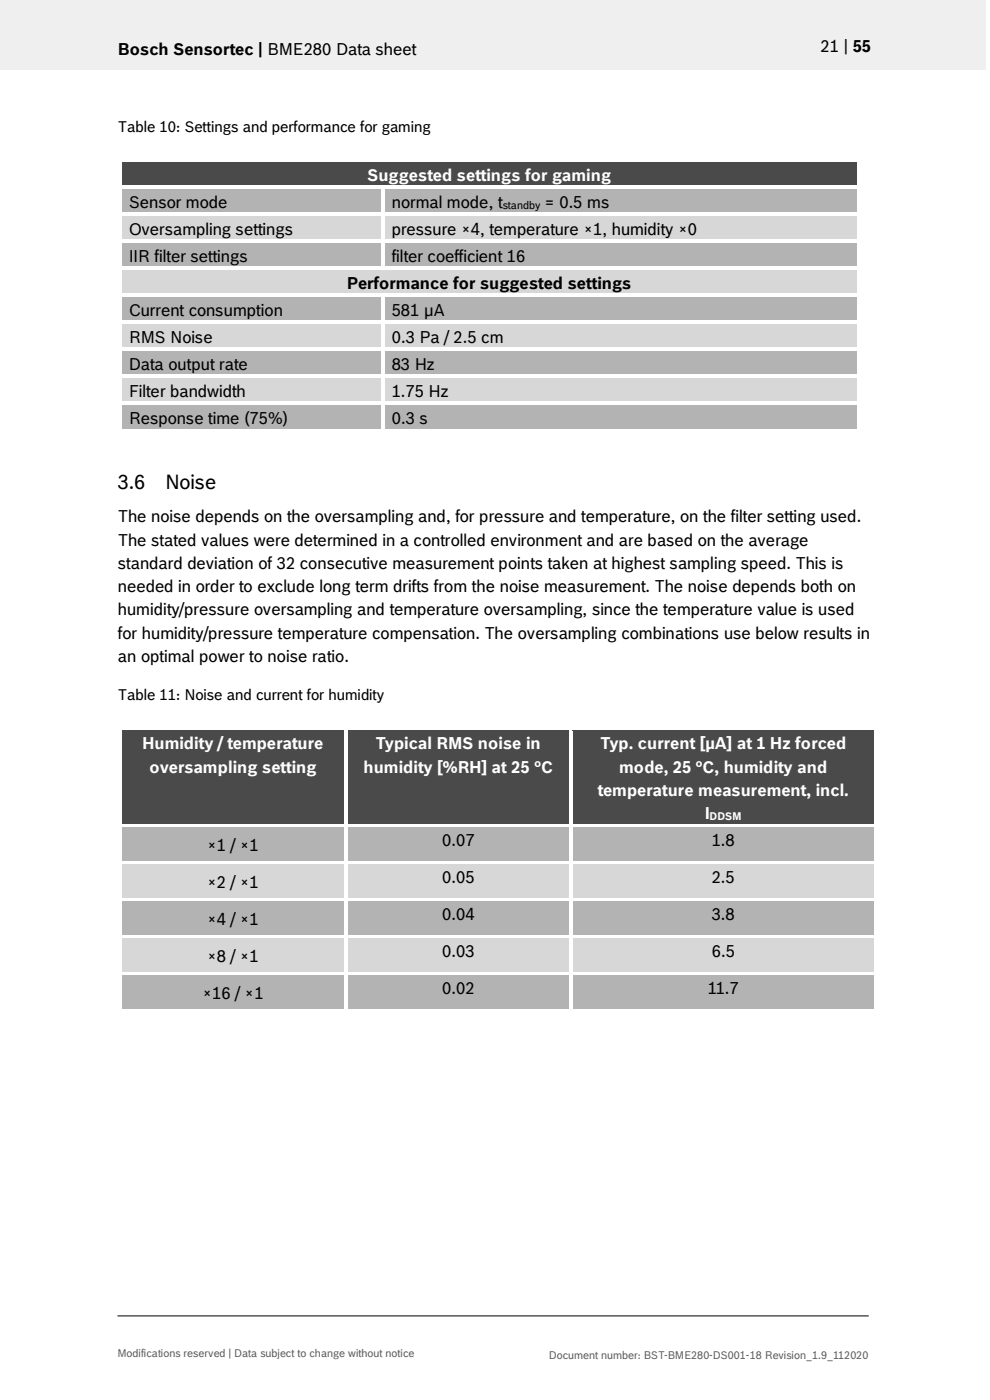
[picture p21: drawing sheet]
<svg xmlns="http://www.w3.org/2000/svg" width="210mm" height="297mm" viewBox="0 0 210 297" stroke-linecap="round" stroke-linejoin="round" font-family="sans-serif">
<defs><g id="words">
<g font-size="4.2">
<text x="25" y="103.8">3.6</text>
<text x="35" y="103.8">Noise</text>
</g>
<g font-size="3.5">
<text x="25" y="11.6">Bosch Sensortec | BME280 Data sheet</text>
<text x="174.1" y="11">21 | 55</text>
<text x="27.3" y="44.1">Sensor mode</text>
<text x="83.1" y="44.1">normal mode, t</text>
<text x="115.6" y="44.1">= 0.5 ms</text>
<text x="27.3" y="49.8">Oversampling settings</text>
<text x="83.1" y="49.8">pressure ×4, temperature ×1, humidity ×0</text>
<text x="27.3" y="55.5">IIR filter settings</text>
<text x="83.1" y="55.5">filter coefficient 16</text>
<text x="73.6" y="61.3">Performance for suggested settings</text>
<text x="27.3" y="67">Current consumption</text>
<text x="83.1" y="67">581 µA</text>
<text x="27.3" y="72.8">RMS Noise</text>
<text x="83.1" y="72.8">0.3 Pa / 2.5 cm</text>
<text x="27.3" y="78.5">Data output rate</text>
<text x="83.1" y="78.5">83 Hz</text>
<text x="27.3" y="84.2">Filter bandwidth</text>
<text x="27.3" y="90">Response time (75%)</text>
<text x="83.1" y="84.2">1.75 Hz</text>
<text x="83.1" y="90">0.3 s</text>
<text x="25" y="110.8">The noise depends on the oversampling and, for pressure and temperature, on the filter setting used.</text>
<text x="25" y="115.7">The stated values were determined in a controlled environment and are based on the average</text>
<text x="25" y="120.7">standard deviation of 32 consecutive measurement points taken at highest sampling speed. This is</text>
<text x="25" y="125.6">needed in order to exclude long term drifts from the noise measurement. The noise depends both on</text>
<text x="25" y="130.6">humidity/pressure oversampling and temperature oversampling, since the temperature value is used</text>
<text x="25" y="135.5">for humidity/pressure temperature compensation. The oversampling combinations use below results in</text>
<text x="25" y="140.4">an optimal power to noise ratio.</text>
<text x="93.8" y="179.5">0.07</text>
<text x="151" y="179.5">1.8</text>
<text x="43.9" y="180.6">×1 / ×1</text>
<text x="43.9" y="188.4">×2 / ×1</text>
<text x="93.8" y="187.4">0.05</text>
<text x="151" y="187.4">2.5</text>
<text x="43.9" y="196.3">×4 / ×1</text>
<text x="93.8" y="195.2">0.04</text>
<text x="151" y="195.2">3.8</text>
<text x="93.8" y="203.1">0.03</text>
<text x="151" y="203.1">6.5</text>
<text x="43.9" y="204.1">×8 / ×1</text>
<text x="43" y="212">×16 / ×1</text>
<text x="93.8" y="210.9">0.02</text>
<text x="150.2" y="210.9">11.7</text>
</g>
<g font-size="3.5" fill="#fff">
<text x="77.9" y="38.4">Suggested settings for gaming</text>
<text x="30.2" y="159">Humidity / temperature</text>
<text x="79.8" y="159">Typical RMS noise in</text>
<text x="127.4" y="159">Typ. current [µA] at 1 Hz forced</text>
<text x="31.7" y="163.9">oversampling setting</text>
<text x="77.1" y="163.9">humidity [%RH] at 25 °C</text>
<text x="131.4" y="163.9">mode, 25 °C, humidity and</text>
<text x="126.8" y="168.9">temperature measurement, incl.</text>
<text x="149.6" y="173.8">I</text>
</g>
<g font-size="3.2">
<text x="25" y="28">Table 10: Settings and performance for gaming</text>
<text x="25" y="148.6">Table 11: Noise and current for humidity</text>
</g>
<text font-size="2.3" x="106.6" y="44.3">standby</text>
<text font-size="2.3" fill="#fff" x="150.5" y="173.9">DDSM</text>
<g font-size="2.3" fill="#535f6b">
<text x="24.9" y="287.8">Modifications reserved | Data subject to change without notice</text>
<text x="116.5" y="288.3">Document number: BST-BME280-DS001-18 Revision_1.9_112020</text>
</g>
</g></defs>
<path d="M0 0h209.1v14.8h-209.1z" fill="#efeff0"/>
<path d="M24.9 279.2h159.4" fill="none" stroke="#000" stroke-width=".21"/>
<path d="M25.8 34.4h156v4.9h-156z" fill-rule="evenodd" fill="#424c58"/>
<path d="M27.3 34.4h153v4.9h-153z" fill="#424c58"/>
<g fill="#fff">
<path d="M25.1 33.6h.7v.8h-.7z" fill-rule="evenodd"/>
<path d="M25.1 33.6h.7v.8h-.7z" fill-rule="evenodd"/>
<path d="M25.8 33.6h156.1v.8h-156.1z" fill-rule="evenodd"/>
</g>
<path d="M25.8 34.4h156.1" fill="none" stroke="#424c58" stroke-width=".21"/>
<g fill="#fff">
<path d="M181.9 33.6h.7v.8h-.7z" fill-rule="evenodd"/>
<path d="M181.9 33.6h.7v.8h-.7z" fill-rule="evenodd"/>
<path d="M25.1 34.4h.7v4.9h-.7z" fill-rule="evenodd"/>
<path d="M181.9 34.4h.7v4.9h-.7z" fill-rule="evenodd"/>
</g>
<g fill="#b2b3b5">
<path d="M25.8 40.1h55v5h-55z" fill-rule="evenodd"/>
<path d="M81.6 40.1h100.2v5h-100.2z" fill-rule="evenodd"/>
</g>
<g fill="#b2b3b5">
<path d="M27.3 40.1h52v5h-52z"/>
<path d="M83.1 40.1h97.2v5h-97.2z"/>
</g>
<g fill="#fff">
<path d="M25.1 39.3h.7v.8h-.7z" fill-rule="evenodd"/>
<path d="M25.8 39.3h55.1v.8h-55.1z" fill-rule="evenodd"/>
</g>
<path d="M25.8 40.1h55.1" fill="none" stroke="#b2b3b5" stroke-width=".21"/>
<path d="M80.9 40.1h.7z" fill="#fff"/>
<g fill="#fff">
<path d="M80.9 39.3h.7v.8h-.7z" fill-rule="evenodd"/>
<path d="M81.6 39.3h100.3v.8h-100.3z" fill-rule="evenodd"/>
</g>
<path d="M81.6 40.1h100.3" fill="none" stroke="#b2b3b5" stroke-width=".21"/>
<g fill="#fff">
<path d="M181.9 39.3h.7v.8h-.7z" fill-rule="evenodd"/>
<path d="M25.1 40.1h.7v5h-.7z" fill-rule="evenodd"/>
<path d="M80.9 40.1h.7v5h-.7z" fill-rule="evenodd"/>
<path d="M181.9 40.1h.7v5h-.7z" fill-rule="evenodd"/>
</g>
<g fill="#d7d7da">
<path d="M25.8 45.8h55v5h-55z" fill-rule="evenodd"/>
<path d="M81.6 45.8h100.2v5h-100.2z" fill-rule="evenodd"/>
</g>
<g fill="#d7d7da">
<path d="M27.3 45.8h52v5h-52z"/>
<path d="M83.1 45.8h97.2v5h-97.2z"/>
</g>
<g fill="#fff">
<path d="M25.1 45.1h.7v.8h-.7z" fill-rule="evenodd"/>
<path d="M25.8 45.1h55.1v.7h-55.1z" fill-rule="evenodd"/>
</g>
<path d="M25.8 45.9h55.1" fill="none" stroke="#d7d7da" stroke-width=".21"/>
<g fill="#fff">
<path d="M80.9 45.1h.7v.8h-.7z" fill-rule="evenodd"/>
<path d="M81.6 45.1h100.3v.7h-100.3z" fill-rule="evenodd"/>
</g>
<path d="M81.6 45.9h100.3" fill="none" stroke="#d7d7da" stroke-width=".21"/>
<g fill="#fff">
<path d="M181.9 45.1h.7v.8h-.7z" fill-rule="evenodd"/>
<path d="M25.1 45.9h.7v4.9h-.7z" fill-rule="evenodd"/>
<path d="M80.9 45.9h.7v4.9h-.7z" fill-rule="evenodd"/>
<path d="M181.9 45.9h.7v4.9h-.7z" fill-rule="evenodd"/>
</g>
<g fill="#b2b3b5">
<path d="M25.8 51.6h55v4.9h-55z" fill-rule="evenodd"/>
<path d="M81.6 51.6h100.2v4.9h-100.2z" fill-rule="evenodd"/>
</g>
<g fill="#b2b3b5">
<path d="M27.3 51.6h52v4.9h-52z"/>
<path d="M83.1 51.6h97.2v4.9h-97.2z"/>
</g>
<g fill="#fff">
<path d="M25.1 50.8h.7v.8h-.7z" fill-rule="evenodd"/>
<path d="M25.8 50.8h55.1v.8h-55.1z" fill-rule="evenodd"/>
</g>
<path d="M25.8 51.6h55.1" fill="none" stroke="#b2b3b5" stroke-width=".21"/>
<g fill="#fff">
<path d="M80.9 50.8h.7v.8h-.7z" fill-rule="evenodd"/>
<path d="M81.6 50.8h100.3v.8h-100.3z" fill-rule="evenodd"/>
</g>
<path d="M81.6 51.6h100.3" fill="none" stroke="#b2b3b5" stroke-width=".21"/>
<g fill="#fff">
<path d="M181.9 50.8h.7v.8h-.7z" fill-rule="evenodd"/>
<path d="M25.1 51.6h.7v4.9h-.7z" fill-rule="evenodd"/>
<path d="M80.9 51.6h.7v4.9h-.7z" fill-rule="evenodd"/>
<path d="M181.9 51.6h.7v4.9h-.7z" fill-rule="evenodd"/>
</g>
<path d="M25.8 57.3h156v5h-156z" fill-rule="evenodd" fill="#d7d7da"/>
<path d="M27.3 57.3h153v5h-153z" fill="#d7d7da"/>
<g fill="#fff">
<path d="M25.1 56.5h.7v.8h-.7z" fill-rule="evenodd"/>
<path d="M25.8 56.5h55.1v.8h-55.1z" fill-rule="evenodd"/>
</g>
<path d="M25.8 57.3h55.1" fill="none" stroke="#d7d7da" stroke-width=".21"/>
<path d="M80.9 57.3h.7z" fill="#d7d7da"/>
<g fill="#fff">
<path d="M80.9 56.5h.7v.8h-.7z" fill-rule="evenodd"/>
<path d="M81.6 56.5h100.3v.8h-100.3z" fill-rule="evenodd"/>
</g>
<path d="M81.6 57.3h100.3" fill="none" stroke="#d7d7da" stroke-width=".21"/>
<g fill="#fff">
<path d="M181.9 56.5h.7v.8h-.7z" fill-rule="evenodd"/>
<path d="M25.1 57.3h.7v5h-.7z" fill-rule="evenodd"/>
<path d="M181.9 57.3h.7v5h-.7z" fill-rule="evenodd"/>
</g>
<g fill="#b2b3b5">
<path d="M25.8 63.1h55v4.9h-55z" fill-rule="evenodd"/>
<path d="M81.6 63.1h100.2v4.9h-100.2z" fill-rule="evenodd"/>
</g>
<g fill="#b2b3b5">
<path d="M27.3 63.1h52v4.9h-52z"/>
<path d="M83.1 63.1h97.2v4.9h-97.2z"/>
</g>
<g fill="#fff">
<path d="M25.1 62.3h.7v.8h-.7z" fill-rule="evenodd"/>
<path d="M25.8 62.3h55.1v.7h-55.1z" fill-rule="evenodd"/>
</g>
<path d="M25.8 63.1h55.1" fill="none" stroke="#b2b3b5" stroke-width=".21"/>
<path d="M80.9 63l.7 .1z" fill="#fff"/>
<g fill="#fff">
<path d="M80.9 62.3h.7v.7h-.7z" fill-rule="evenodd"/>
<path d="M81.6 62.3h100.3v.7h-100.3z" fill-rule="evenodd"/>
</g>
<path d="M81.6 63.1h100.3" fill="none" stroke="#b2b3b5" stroke-width=".21"/>
<g fill="#fff">
<path d="M181.9 62.3h.7v.8h-.7z" fill-rule="evenodd"/>
<path d="M25.1 63.1h.7v4.9h-.7z" fill-rule="evenodd"/>
<path d="M80.9 63.1h.7v4.9h-.7z" fill-rule="evenodd"/>
<path d="M181.9 63.1h.7v4.9h-.7z" fill-rule="evenodd"/>
</g>
<g fill="#d7d7da">
<path d="M25.8 68.8h55v4.9h-55z" fill-rule="evenodd"/>
<path d="M81.6 68.8h100.2v4.9h-100.2z" fill-rule="evenodd"/>
</g>
<g fill="#d7d7da">
<path d="M27.3 68.8h52v4.9h-52z"/>
<path d="M83.1 68.8h97.2v4.9h-97.2z"/>
</g>
<g fill="#fff">
<path d="M25.1 68h.7v.8h-.7z" fill-rule="evenodd"/>
<path d="M25.8 68h55.1v.7h-55.1z" fill-rule="evenodd"/>
</g>
<path d="M25.8 68.8h55.1" fill="none" stroke="#d7d7da" stroke-width=".21"/>
<g fill="#fff">
<path d="M80.9 68h.7v.8h-.7z" fill-rule="evenodd"/>
<path d="M81.6 68h100.3v.7h-100.3z" fill-rule="evenodd"/>
</g>
<path d="M81.6 68.8h100.3" fill="none" stroke="#d7d7da" stroke-width=".21"/>
<g fill="#fff">
<path d="M181.9 68h.7v.8h-.7z" fill-rule="evenodd"/>
<path d="M25.1 68.8h.7v4.9h-.7z" fill-rule="evenodd"/>
<path d="M80.9 68.8h.7v4.9h-.7z" fill-rule="evenodd"/>
<path d="M181.9 68.8h.7v4.9h-.7z" fill-rule="evenodd"/>
</g>
<g fill="#b2b3b5">
<path d="M25.8 74.5h55v5h-55z" fill-rule="evenodd"/>
<path d="M81.6 74.5h100.2v5h-100.2z" fill-rule="evenodd"/>
</g>
<g fill="#b2b3b5">
<path d="M27.3 74.5h52v5h-52z"/>
<path d="M83.1 74.5h97.2v5h-97.2z"/>
</g>
<g fill="#fff">
<path d="M25.1 73.7h.7v.8h-.7z" fill-rule="evenodd"/>
<path d="M25.8 73.7h55.1v.8h-55.1z" fill-rule="evenodd"/>
</g>
<path d="M25.8 74.5h55.1" fill="none" stroke="#b2b3b5" stroke-width=".21"/>
<g fill="#fff">
<path d="M80.9 73.7h.7v.8h-.7z" fill-rule="evenodd"/>
<path d="M81.6 73.7h100.3v.8h-100.3z" fill-rule="evenodd"/>
</g>
<path d="M81.6 74.5h100.3" fill="none" stroke="#b2b3b5" stroke-width=".21"/>
<g fill="#fff">
<path d="M181.9 73.7h.7v.8h-.7z" fill-rule="evenodd"/>
<path d="M25.1 74.5h.7v5h-.7z" fill-rule="evenodd"/>
<path d="M80.9 74.5h.7v5h-.7z" fill-rule="evenodd"/>
<path d="M181.9 74.5h.7v5h-.7z" fill-rule="evenodd"/>
</g>
<g fill="#d7d7da">
<path d="M25.8 80.3h55v4.9h-55z" fill-rule="evenodd"/>
<path d="M81.6 80.3h100.2v4.9h-100.2z" fill-rule="evenodd"/>
</g>
<g fill="#d7d7da">
<path d="M27.3 80.3h52v4.9h-52z"/>
<path d="M83.1 80.3h97.2v4.9h-97.2z"/>
</g>
<g fill="#fff">
<path d="M25.1 79.5h.7v.8h-.7z" fill-rule="evenodd"/>
<path d="M25.8 79.5h55.1v.7h-55.1z" fill-rule="evenodd"/>
</g>
<path d="M25.8 80.2h55.1" fill="none" stroke="#d7d7da" stroke-width=".21"/>
<g fill="#fff">
<path d="M80.9 79.5h.7v.8h-.7z" fill-rule="evenodd"/>
<path d="M81.6 79.5h100.3v.7h-100.3z" fill-rule="evenodd"/>
</g>
<path d="M81.6 80.2h100.3" fill="none" stroke="#d7d7da" stroke-width=".21"/>
<g fill="#fff">
<path d="M181.9 79.5h.7v.8h-.7z" fill-rule="evenodd"/>
<path d="M25.1 80.3h.7v4.9h-.7z" fill-rule="evenodd"/>
<path d="M80.9 80.3h.7v4.9h-.7z" fill-rule="evenodd"/>
<path d="M181.9 80.3h.7v4.9h-.7z" fill-rule="evenodd"/>
</g>
<g fill="#b2b3b5">
<path d="M25.8 86h55v4.9h-55z" fill-rule="evenodd"/>
<path d="M81.6 86h100.2v4.9h-100.2z" fill-rule="evenodd"/>
</g>
<g fill="#b2b3b5">
<path d="M27.3 86h52v4.9h-52z"/>
<path d="M83.1 86h97.2v4.9h-97.2z"/>
</g>
<g fill="#fff">
<path d="M25.1 85.2h.7v.8h-.7z" fill-rule="evenodd"/>
<path d="M25.8 85.2h55.1v.7h-55.1z" fill-rule="evenodd"/>
</g>
<path d="M25.8 86h55.1" fill="none" stroke="#b2b3b5" stroke-width=".21"/>
<g fill="#fff">
<path d="M80.9 85.2h.7v.8h-.7z" fill-rule="evenodd"/>
<path d="M81.6 85.2h100.3v.7h-100.3z" fill-rule="evenodd"/>
</g>
<path d="M81.6 86h100.3" fill="none" stroke="#b2b3b5" stroke-width=".21"/>
<g fill="#fff">
<path d="M181.9 85.2h.7v.8h-.7z" fill-rule="evenodd"/>
<path d="M25.1 86h.7v5h-.7z" fill-rule="evenodd"/>
<path d="M25.1 91h.7v.7h-.7z" fill-rule="evenodd"/>
<path d="M25.1 91h.7v.7h-.7z" fill-rule="evenodd"/>
<path d="M25.8 91h55.1v.7h-55.1z" fill-rule="evenodd"/>
<path d="M80.9 86h.7v5h-.7z" fill-rule="evenodd"/>
<path d="M80.9 91h.7v.7h-.7z" fill-rule="evenodd"/>
<path d="M81.6 91h100.3v.7h-100.3z" fill-rule="evenodd"/>
<path d="M181.9 86h.7v5h-.7z" fill-rule="evenodd"/>
<path d="M181.9 91h.7v.7h-.7z" fill-rule="evenodd"/>
<path d="M181.9 91h.7v.7h-.7z" fill-rule="evenodd"/>
</g>
<g fill="#424c58">
<path d="M25.8 155h47.3v19.8h-47.3z" fill-rule="evenodd"/>
<path d="M27.3 159.9h44.3v5h-44.3z" fill-rule="evenodd"/>
<path d="M73.9 155h46.7v19.8h-46.7z" fill-rule="evenodd"/>
<path d="M75.4 159.9h43.7v5h-43.7z" fill-rule="evenodd"/>
<path d="M121.4 155h64.1v19.8h-64.1z" fill-rule="evenodd"/>
<path d="M122.9 159.9h61.1v5h-61.1z" fill-rule="evenodd"/>
<path d="M122.9 164.9h61.1v4.9h-61.1z" fill-rule="evenodd"/>
</g>
<g fill="#424c58">
<path d="M27.3 155h44.3v4.9h-44.3z"/>
<path d="M75.4 155h43.7v4.9h-43.7z"/>
<path d="M122.9 155h61.1v4.9h-61.1z"/>
<path d="M122.9 169.8h61.1v5h-61.1z"/>
</g>
<g fill="#fff">
<path d="M25.1 154.2h.7v.8h-.7z" fill-rule="evenodd"/>
<path d="M25.1 154.2h.7v.8h-.7z" fill-rule="evenodd"/>
<path d="M25.8 154.2h47.3v.8h-47.3z" fill-rule="evenodd"/>
</g>
<path d="M25.8 155h47.3" fill="none" stroke="#424c58" stroke-width=".21"/>
<path d="M73.1 155h.8z" fill="#fff"/>
<g fill="#fff">
<path d="M73.1 154.2h.8v.8h-.8z" fill-rule="evenodd"/>
<path d="M73.9 154.2h46.7v.8h-46.7z" fill-rule="evenodd"/>
</g>
<path d="M73.9 155h46.7" fill="none" stroke="#424c58" stroke-width=".21"/>
<path d="M120.6 155h.8z" fill="#fff"/>
<g fill="#fff">
<path d="M120.6 154.2h.8v.8h-.8z" fill-rule="evenodd"/>
<path d="M121.4 154.2h64.1v.8h-64.1z" fill-rule="evenodd"/>
</g>
<path d="M121.4 155h64.1" fill="none" stroke="#424c58" stroke-width=".21"/>
<g fill="#fff">
<path d="M185.5 154.2h.8v.8h-.8z" fill-rule="evenodd"/>
<path d="M185.5 154.2h.8v.8h-.8z" fill-rule="evenodd"/>
<path d="M25.1 155h.7v19.8h-.7z" fill-rule="evenodd"/>
<path d="M73.1 155h.8v19.8h-.8z" fill-rule="evenodd"/>
<path d="M120.6 155h.8v19.8h-.8z" fill-rule="evenodd"/>
<path d="M185.5 155h.8v19.8h-.8z" fill-rule="evenodd"/>
</g>
<g fill="#b2b3b5">
<path d="M25.8 175.6h47.3v7h-47.3z" fill-rule="evenodd"/>
<path d="M73.9 175.6h46.7v7h-46.7z" fill-rule="evenodd"/>
<path d="M121.4 175.6h64.1v7h-64.1z" fill-rule="evenodd"/>
</g>
<g fill="#b2b3b5">
<path d="M27.3 175.6h44.3v7h-44.3z"/>
<path d="M75.4 175.6h43.7v4.9h-43.7z"/>
<path d="M122.9 175.6h61.1v4.9h-61.1z"/>
</g>
<g fill="#fff">
<path d="M25.1 174.8h.7v.8h-.7z" fill-rule="evenodd"/>
<path d="M25.8 174.8h47.3v.7h-47.3z" fill-rule="evenodd"/>
</g>
<path d="M25.8 175.5h47.3" fill="none" stroke="#b2b3b5" stroke-width=".21"/>
<g fill="#fff">
<path d="M73.1 174.8h.8v.8h-.8z" fill-rule="evenodd"/>
<path d="M73.9 174.8h46.7v.7h-46.7z" fill-rule="evenodd"/>
</g>
<path d="M73.9 175.5h46.7" fill="none" stroke="#b2b3b5" stroke-width=".21"/>
<g fill="#fff">
<path d="M120.6 174.8h.8v.8h-.8z" fill-rule="evenodd"/>
<path d="M121.4 174.8h64.1v.7h-64.1z" fill-rule="evenodd"/>
</g>
<path d="M121.4 175.5h64.1" fill="none" stroke="#b2b3b5" stroke-width=".21"/>
<g fill="#fff">
<path d="M185.5 174.8h.8v.8h-.8z" fill-rule="evenodd"/>
<path d="M25.1 175.6h.7v7h-.7z" fill-rule="evenodd"/>
<path d="M73.1 175.6h.8v7h-.8z" fill-rule="evenodd"/>
<path d="M120.6 175.6h.8v7h-.8z" fill-rule="evenodd"/>
<path d="M185.5 175.6h.8v7h-.8z" fill-rule="evenodd"/>
</g>
<g fill="#d7d7da">
<path d="M25.8 183.4h47.3v7.1h-47.3z" fill-rule="evenodd"/>
<path d="M73.9 183.4h46.7v7.1h-46.7z" fill-rule="evenodd"/>
<path d="M121.4 183.4h64.1v7.1h-64.1z" fill-rule="evenodd"/>
</g>
<g fill="#d7d7da">
<path d="M27.3 183.4h44.3v7.1h-44.3z"/>
<path d="M75.4 183.4h43.7v4.9h-43.7z"/>
<path d="M122.9 183.4h61.1v4.9h-61.1z"/>
</g>
<g fill="#fff">
<path d="M25.1 182.6h.7v.8h-.7z" fill-rule="evenodd"/>
<path d="M25.8 182.6h47.3v.8h-47.3z" fill-rule="evenodd"/>
</g>
<path d="M25.8 183.4h47.3" fill="none" stroke="#d7d7da" stroke-width=".21"/>
<g fill="#fff">
<path d="M73.1 182.6h.8v.8h-.8z" fill-rule="evenodd"/>
<path d="M73.9 182.6h46.7v.8h-46.7z" fill-rule="evenodd"/>
</g>
<path d="M73.9 183.4h46.7" fill="none" stroke="#d7d7da" stroke-width=".21"/>
<g fill="#fff">
<path d="M120.6 182.6h.8v.8h-.8z" fill-rule="evenodd"/>
<path d="M121.4 182.6h64.1v.8h-64.1z" fill-rule="evenodd"/>
</g>
<path d="M121.4 183.4h64.1" fill="none" stroke="#d7d7da" stroke-width=".21"/>
<g fill="#fff">
<path d="M185.5 182.6h.8v.8h-.8z" fill-rule="evenodd"/>
<path d="M25.1 183.4h.7v7.1h-.7z" fill-rule="evenodd"/>
<path d="M73.1 183.4h.8v7.1h-.8z" fill-rule="evenodd"/>
<path d="M120.6 183.4h.8v7.1h-.8z" fill-rule="evenodd"/>
<path d="M185.5 183.4h.8v7.1h-.8z" fill-rule="evenodd"/>
</g>
<g fill="#b2b3b5">
<path d="M25.8 191.3h47.3v7h-47.3z" fill-rule="evenodd"/>
<path d="M73.9 191.3h46.7v7h-46.7z" fill-rule="evenodd"/>
<path d="M121.4 191.3h64.1v7h-64.1z" fill-rule="evenodd"/>
</g>
<g fill="#b2b3b5">
<path d="M27.3 191.3h44.3v7h-44.3z"/>
<path d="M75.4 191.3h43.7v4.9h-43.7z"/>
<path d="M122.9 191.3h61.1v4.9h-61.1z"/>
</g>
<g fill="#fff">
<path d="M25.1 190.5h.7v.8h-.7z" fill-rule="evenodd"/>
<path d="M25.8 190.5h47.3v.7h-47.3z" fill-rule="evenodd"/>
</g>
<path d="M25.8 191.2h47.3" fill="none" stroke="#b2b3b5" stroke-width=".21"/>
<g fill="#fff">
<path d="M73.1 190.5h.8v.8h-.8z" fill-rule="evenodd"/>
<path d="M73.9 190.5h46.7v.7h-46.7z" fill-rule="evenodd"/>
</g>
<path d="M73.9 191.2h46.7" fill="none" stroke="#b2b3b5" stroke-width=".21"/>
<g fill="#fff">
<path d="M120.6 190.5h.8v.8h-.8z" fill-rule="evenodd"/>
<path d="M121.4 190.5h64.1v.7h-64.1z" fill-rule="evenodd"/>
</g>
<path d="M121.4 191.2h64.1" fill="none" stroke="#b2b3b5" stroke-width=".21"/>
<g fill="#fff">
<path d="M185.5 190.5h.8v.8h-.8z" fill-rule="evenodd"/>
<path d="M25.1 191.3h.7v7h-.7z" fill-rule="evenodd"/>
<path d="M73.1 191.3h.8v7h-.8z" fill-rule="evenodd"/>
<path d="M120.6 191.3h.8v7h-.8z" fill-rule="evenodd"/>
<path d="M185.5 191.3h.8v7h-.8z" fill-rule="evenodd"/>
</g>
<g fill="#d7d7da">
<path d="M25.8 199.1h47.3v7.1h-47.3z" fill-rule="evenodd"/>
<path d="M73.9 199.1h46.7v7.1h-46.7z" fill-rule="evenodd"/>
<path d="M121.4 199.1h64.1v7.1h-64.1z" fill-rule="evenodd"/>
</g>
<g fill="#d7d7da">
<path d="M27.3 199.1h44.3v7.1h-44.3z"/>
<path d="M75.4 199.1h43.7v4.9h-43.7z"/>
<path d="M122.9 199.1h61.1v4.9h-61.1z"/>
</g>
<g fill="#fff">
<path d="M25.1 198.3h.7v.8h-.7z" fill-rule="evenodd"/>
<path d="M25.8 198.3h47.3v.8h-47.3z" fill-rule="evenodd"/>
</g>
<path d="M25.8 199.1h47.3" fill="none" stroke="#d7d7da" stroke-width=".21"/>
<g fill="#fff">
<path d="M73.1 198.3h.8v.8h-.8z" fill-rule="evenodd"/>
<path d="M73.9 198.3h46.7v.8h-46.7z" fill-rule="evenodd"/>
</g>
<path d="M73.9 199.1h46.7" fill="none" stroke="#d7d7da" stroke-width=".21"/>
<g fill="#fff">
<path d="M120.6 198.3h.8v.8h-.8z" fill-rule="evenodd"/>
<path d="M121.4 198.3h64.1v.8h-64.1z" fill-rule="evenodd"/>
</g>
<path d="M121.4 199.1h64.1" fill="none" stroke="#d7d7da" stroke-width=".21"/>
<g fill="#fff">
<path d="M185.5 198.3h.8v.8h-.8z" fill-rule="evenodd"/>
<path d="M25.1 199.1h.7v7.1h-.7z" fill-rule="evenodd"/>
<path d="M73.1 199.1h.8v7.1h-.8z" fill-rule="evenodd"/>
<path d="M120.6 199.1h.8v7.1h-.8z" fill-rule="evenodd"/>
<path d="M185.5 199.1h.8v7.1h-.8z" fill-rule="evenodd"/>
</g>
<g fill="#b2b3b5">
<path d="M25.8 207h47.3v7h-47.3z" fill-rule="evenodd"/>
<path d="M73.9 207h46.7v7h-46.7z" fill-rule="evenodd"/>
<path d="M121.4 207h64.1v7h-64.1z" fill-rule="evenodd"/>
</g>
<g fill="#b2b3b5">
<path d="M27.3 207h44.3v7h-44.3z"/>
<path d="M75.4 207h43.7v4.9h-43.7z"/>
<path d="M122.9 207h61.1v4.9h-61.1z"/>
</g>
<g fill="#fff">
<path d="M25.1 206.2h.7v.8h-.7z" fill-rule="evenodd"/>
<path d="M25.8 206.2h47.3v.7h-47.3z" fill-rule="evenodd"/>
</g>
<path d="M25.8 206.9h47.3" fill="none" stroke="#b2b3b5" stroke-width=".21"/>
<g fill="#fff">
<path d="M73.1 206.2h.8v.8h-.8z" fill-rule="evenodd"/>
<path d="M73.9 206.2h46.7v.7h-46.7z" fill-rule="evenodd"/>
</g>
<path d="M73.9 206.9h46.7" fill="none" stroke="#b2b3b5" stroke-width=".21"/>
<g fill="#fff">
<path d="M120.6 206.2h.8v.8h-.8z" fill-rule="evenodd"/>
<path d="M121.4 206.2h64.1v.7h-64.1z" fill-rule="evenodd"/>
</g>
<path d="M121.4 206.9h64.1" fill="none" stroke="#b2b3b5" stroke-width=".21"/>
<g fill="#fff">
<path d="M185.5 206.2h.8v.8h-.8z" fill-rule="evenodd"/>
<path d="M25.1 207h.7v7h-.7z" fill-rule="evenodd"/>
<path d="M25.1 214h.7v.8h-.7z" fill-rule="evenodd"/>
<path d="M25.1 214h.7v.8h-.7z" fill-rule="evenodd"/>
<path d="M25.8 214h47.3v.8h-47.3z" fill-rule="evenodd"/>
<path d="M73.1 207h.8v7h-.8z" fill-rule="evenodd"/>
<path d="M73.1 214h.8v.8h-.8z" fill-rule="evenodd"/>
<path d="M73.9 214h46.7v.8h-46.7z" fill-rule="evenodd"/>
<path d="M120.6 207h.8v7h-.8z" fill-rule="evenodd"/>
<path d="M120.6 214h.8v.8h-.8z" fill-rule="evenodd"/>
<path d="M121.4 214h64.1v.8h-64.1z" fill-rule="evenodd"/>
<path d="M185.5 207h.8v7h-.8z" fill-rule="evenodd"/>
<path d="M185.5 214h.8v.8h-.8z" fill-rule="evenodd"/>
<path d="M185.5 214h.8v.8h-.8z" fill-rule="evenodd"/>
</g>
<use href="#words"/>
</svg>
